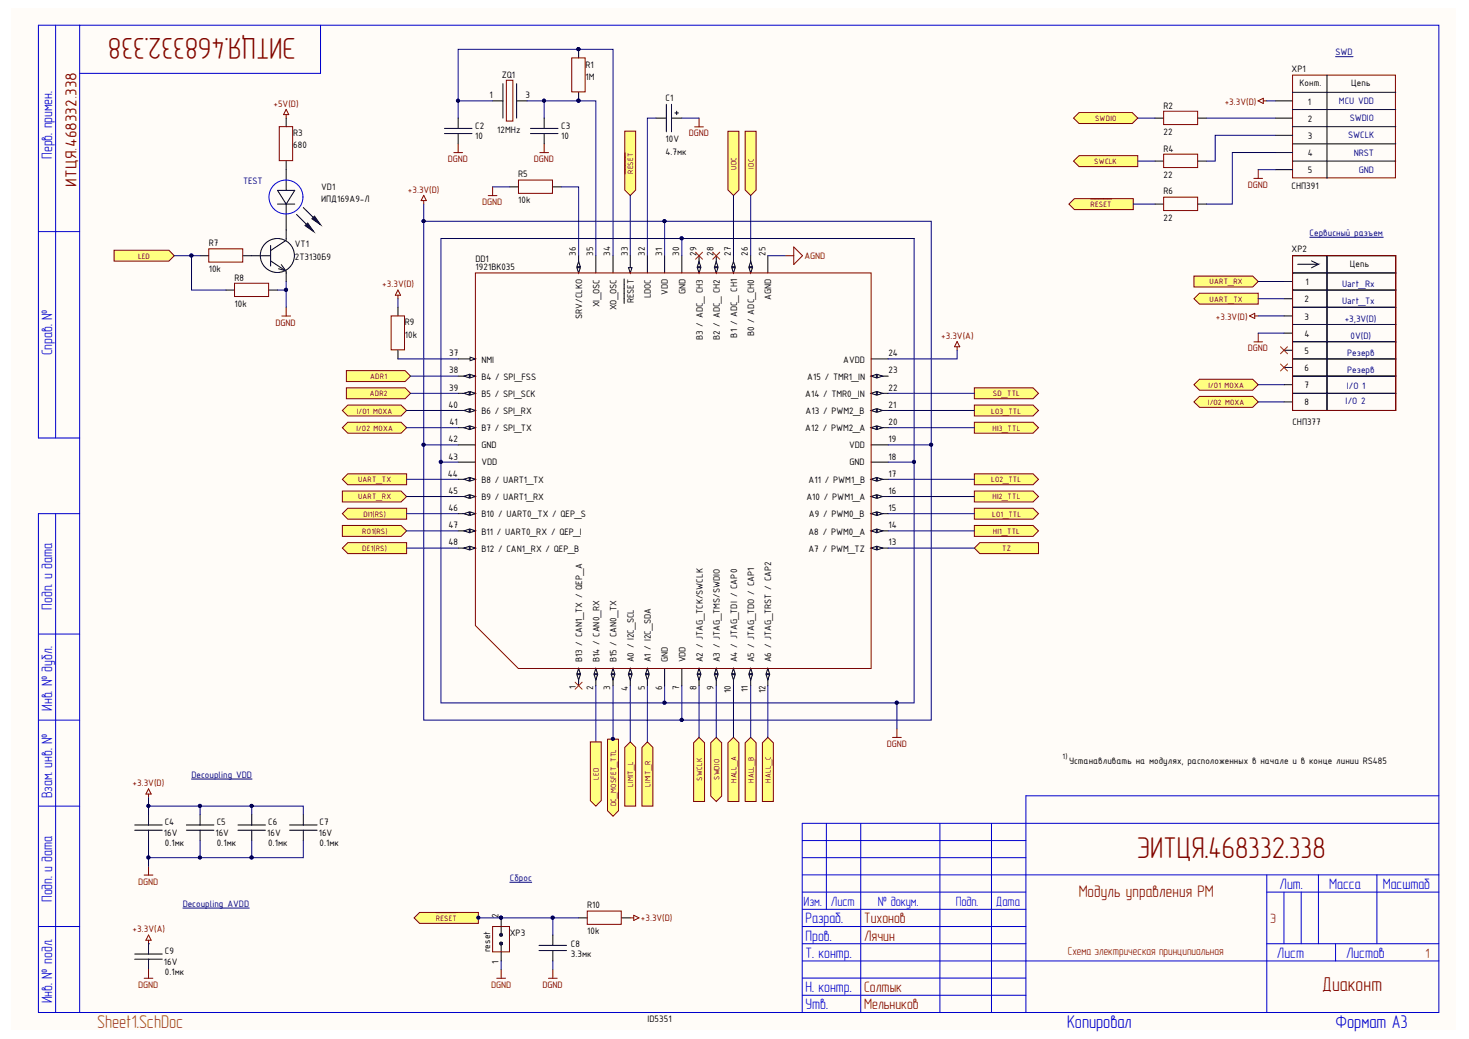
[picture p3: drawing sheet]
<svg xmlns="http://www.w3.org/2000/svg" width="297mm" height="210mm" viewBox="0 0 297 210" stroke-linecap="round" stroke-linejoin="round" font-family="sans-serif">
<defs><g id="words">
<g font-size="6.1" fill="#800000">
<text x="59.8" y="7.8" transform="rotate(-180 59.8 7.8)">ЭИТЦЯ.468332.338</text>
<text x="229.9" y="173.4">ЭИТЦЯ.468332.338</text>
</g>
<text font-size="4.1" fill="#800000" x="267.3" y="200.2">Диаконт</text>
<text font-size="3.7" fill="#960" x="19.6" y="207.6">Sheet1.SchDoc</text>
<g font-size="3.7" fill="#00c">
<text x="215.8" y="207.6">Копировал</text>
<text x="270.1" y="207.6">Формат A3</text>
</g>
<text font-size="3.4" fill="#800000" x="218.1" y="181.2">Модуль управления РМ</text>
<text font-size="3.2" fill="#800000" x="15.5" y="37.7" transform="rotate(-90 15.5 37.7)">ИТЦЯ.468332.338</text>
<g font-size="3" fill="#00c">
<text x="10.6" y="32.1" transform="rotate(-90 10.6 32.1)">Перв. примен.</text>
<text x="10.6" y="71.8" transform="rotate(-90 10.6 71.8)">Справ. №</text>
<text x="10.6" y="123.2" transform="rotate(-90 10.6 123.2)">Подп. и дата</text>
<text x="10.6" y="143.6" transform="rotate(-90 10.6 143.6)">Инв. № дубл.</text>
<text x="10.6" y="161.3" transform="rotate(-90 10.6 161.3)">Взам. инв. №</text>
<text x="258.7" y="179.6">Лит.</text>
<text x="268.8" y="179.6">Масса</text>
<text x="279.6" y="179.6">Масштаб</text>
<text x="10.6" y="182.3" transform="rotate(-90 10.6 182.3)">Подп. и дата</text>
<text x="162.9" y="186.5">Разраб.</text>
<text x="162.9" y="190">Пров.</text>
<text x="162.9" y="193.5">Т. контр.</text>
<text x="258.2" y="193.5">Лист</text>
<text x="272.2" y="193.5">Листов</text>
<text x="10.6" y="202.7" transform="rotate(-90 10.6 202.7)">Инв. № подл.</text>
<text x="162.9" y="200.4">Н. контр.</text>
<text x="162.9" y="203.9">Утв.</text>
</g>
<g font-size="3" fill="#800000">
<text x="174.7" y="186.5">Тихонов</text>
<text x="174.7" y="190">Лячин</text>
<text x="174.7" y="200.4">Солтык</text>
<text x="174.7" y="203.9">Мельников</text>
</g>
<g font-size="2.7" fill="#00c">
<text x="162.5" y="183.1">Изм.</text>
<text x="168" y="183.1">Лист</text>
<text x="177.5" y="183.1">№ докум.</text>
<text x="193.3" y="183.1">Подп.</text>
<text x="201.4" y="183.1">Дата</text>
</g>
<g font-size="2.7" fill="#800000">
<text x="256.9" y="186.6">Э</text>
<text x="288.2" y="193.6">1</text>
</g>
<text font-size="2.4" fill="#800000" x="215.9" y="192.9">Схема электрическая принципиальная</text>
<g font-size="2" fill="#000080">
<text x="270.1" y="11.2">SWD</text>
<text x="270.7" y="21">MCU VDD</text>
<text x="272.6" y="28">SWCLK</text>
<text x="272.9" y="24.5">SWDIO</text>
<text x="273.8" y="31.4">NRST</text>
<text x="274.8" y="34.9">GND</text>
<text x="49.1" y="37.3">TEST</text>
<text x="264.8" y="47.7">Сервисный разъем</text>
<text x="271.4" y="58">Uart_Rx</text>
<text x="271.4" y="61.5">Uart_Tx</text>
<text x="271.9" y="65">+3,3V(D)</text>
<text x="272.4" y="71.9">Резерв</text>
<text x="273.1" y="68.4">0V(D)</text>
<text x="272.4" y="75.4">Резерв</text>
<text x="272.1" y="81.6">I/O 2</text>
<text x="272.3" y="78.5">I/O 1</text>
<text x="38.7" y="157.2">Decoupling VDD</text>
<text x="103.1" y="177.9">Сброс</text>
<text x="37" y="183.2">Decoupling AVDD</text>
</g>
<g font-size="2">
<text x="101.5" y="15.7">ZQ1</text>
<text x="118.4" y="16.1">1М</text>
<text x="118.4" y="13.7">R1</text>
<text x="261.2" y="14.4">XP1</text>
<text x="262.8" y="17.4">Конт.</text>
<text x="273.2" y="17.4">Цепь</text>
<text x="99" y="19.9">1</text>
<text x="106.2" y="19.9">3</text>
<text x="134.6" y="20.4">C1</text>
<text x="235.3" y="22">R2</text>
<text x="264.5" y="21.1">1</text>
<text x="59.3" y="30">680</text>
<text x="59.3" y="27.5">R3</text>
<text x="96.1" y="28">10</text>
<text x="96.1" y="26.1">C2</text>
<text x="100.6" y="27">12MHz</text>
<text x="113.5" y="28">10</text>
<text x="113.5" y="26.1">C3</text>
<text x="134.6" y="28.7">10V</text>
<text x="235.3" y="27.2">22</text>
<text x="264.5" y="24.6">2</text>
<text x="264.5" y="28">3</text>
<text x="104.8" y="35.8">R5</text>
<text x="134.6" y="31.3">4.7мк</text>
<text x="235.3" y="35.9">22</text>
<text x="235.3" y="30.7">R4</text>
<text x="264.5" y="31.5">4</text>
<text x="264.5" y="35">5</text>
<text x="65" y="40.8">ИПД169А9-Л</text>
<text x="65" y="38.4">VD1</text>
<text x="104.8" y="41.1">10k</text>
<text x="235.3" y="39.3">R6</text>
<text x="261.2" y="38.2">СНП391</text>
<text x="235.3" y="44.6">22</text>
<text x="42.2" y="49.8">R7</text>
<text x="59.6" y="52.5">2Т3130Б9</text>
<text x="59.6" y="49.9">VT1</text>
<text x="96.2" y="52.9">DD1</text>
<text x="116.5" y="51.6" transform="rotate(-90 116.5 51.6)">36</text>
<text x="119.9" y="51.6" transform="rotate(-90 119.9 51.6)">35</text>
<text x="123.4" y="51.6" transform="rotate(-90 123.4 51.6)">34</text>
<text x="127" y="51.6" transform="rotate(-90 127 51.6)">33</text>
<text x="130.4" y="51.6" transform="rotate(-90 130.4 51.6)">32</text>
<text x="133.9" y="51.6" transform="rotate(-90 133.9 51.6)">31</text>
<text x="137.4" y="51.6" transform="rotate(-90 137.4 51.6)">30</text>
<text x="140.8" y="51.6" transform="rotate(-90 140.8 51.6)">29</text>
<text x="144.3" y="51.6" transform="rotate(-90 144.3 51.6)">28</text>
<text x="147.8" y="51.6" transform="rotate(-90 147.8 51.6)">27</text>
<text x="151.2" y="51.6" transform="rotate(-90 151.2 51.6)">26</text>
<text x="154.8" y="51.6" transform="rotate(-90 154.8 51.6)">25</text>
<text x="261.2" y="50.9">XP2</text>
<text x="272.9" y="53.9">Цепь</text>
<text x="42.2" y="55">10k</text>
<text x="47.4" y="56.7">R8</text>
<text x="96.2" y="54.6">1921ВК035</text>
<text x="135.1" y="59.6" transform="rotate(-90 135.1 59.6)">VDD</text>
<text x="138.6" y="59.5" transform="rotate(-90 138.6 59.5)">GND</text>
<text x="264" y="57.6">1</text>
<text x="47.4" y="61.9">10k</text>
<text x="81.9" y="65.7">R9</text>
<text x="117.7" y="64.4" transform="rotate(-90 117.7 64.4)">SRV/CLKO</text>
<text x="121.2" y="62.1" transform="rotate(-90 121.2 62.1)">XI_OSC</text>
<text x="124.7" y="62.7" transform="rotate(-90 124.7 62.7)">XO_OSC</text>
<text x="128.1" y="61.3" transform="rotate(-90 128.1 61.3)">RESET</text>
<text x="131.6" y="60.2" transform="rotate(-90 131.6 60.2)">LDOC</text>
<text x="156" y="60.7" transform="rotate(-90 156 60.7)">AGND</text>
<text x="263.8" y="61.1">2</text>
<text x="263.8" y="64.6">3</text>
<text x="81.9" y="68.3">10k</text>
<text x="90.8" y="72">37</text>
<text x="142.1" y="68.7" transform="rotate(-90 142.1 68.7)">B3 / ADC_ CH3</text>
<text x="145.6" y="68.7" transform="rotate(-90 145.6 68.7)">B2 / ADC_ CH2</text>
<text x="149" y="68.2" transform="rotate(-90 149 68.2)">B1 / ADC_ CH1</text>
<text x="152.5" y="67.9" transform="rotate(-90 152.5 67.9)">B0 / ADC_CH0</text>
<text x="179.6" y="72">24</text>
<text x="263.8" y="68">4</text>
<text x="263.8" y="71.5">5</text>
<text x="90.8" y="75.5">38</text>
<text x="97.3" y="73.3">NMI</text>
<text x="97.3" y="76.7">B4 / SPI_FSS</text>
<text x="163.2" y="76.7">A15 / TMR1_IN</text>
<text x="170.5" y="73.3">AVDD</text>
<text x="179.6" y="75.5">23</text>
<text x="263.8" y="74.9">6</text>
<text x="90.7" y="82.4">40</text>
<text x="90.8" y="78.9">39</text>
<text x="97.3" y="80.2">B5 / SPI_SCK</text>
<text x="97.3" y="83.6">B6 / SPI_RX</text>
<text x="162.8" y="80.2">A14 / TMR0_IN</text>
<text x="162.9" y="83.6">A13 / PWM2_B</text>
<text x="179.6" y="82.4">21</text>
<text x="179.6" y="78.9">22</text>
<text x="263.8" y="78.4">7</text>
<text x="263.8" y="81.9">8</text>
<text x="90.7" y="89.4">42</text>
<text x="90.9" y="85.8">41</text>
<text x="97.3" y="87.1">B7 / SPI_TX</text>
<text x="162.8" y="87.1">A12 / PWM2_A</text>
<text x="179.6" y="89.4">19</text>
<text x="179.6" y="85.8">20</text>
<text x="261.3" y="85.8">СНП377</text>
<text x="90.7" y="92.9">43</text>
<text x="97.3" y="90.6">GND</text>
<text x="97.3" y="94">VDD</text>
<text x="171.7" y="90.6">VDD</text>
<text x="171.8" y="94">GND</text>
<text x="179.6" y="92.9">18</text>
<text x="90.6" y="96.3">44</text>
<text x="90.7" y="99.8">45</text>
<text x="97.3" y="97.5">B8 / UART1_TX</text>
<text x="97.3" y="101.1">B9 / UART1_RX</text>
<text x="163.1" y="101.1">A10 / PWM1_A</text>
<text x="163.5" y="97.5">A11 / PWM1_B</text>
<text x="179.6" y="99.8">16</text>
<text x="179.6" y="96.3">17</text>
<text x="90.7" y="103.3">46</text>
<text x="90.7" y="106.7">47</text>
<text x="97.3" y="104.5">B10 / UART0_TX / QEP_S</text>
<text x="97.3" y="108">B11 / UART0_RX / QEP_I</text>
<text x="163.5" y="108">A8 / PWM0_A</text>
<text x="163.6" y="104.5">A9 / PWM0_B</text>
<text x="179.6" y="106.7">14</text>
<text x="179.6" y="103.3">15</text>
<text x="90.7" y="110.2">48</text>
<text x="97.3" y="111.4">B12 / CAN1_RX / QEP_B</text>
<text x="163.5" y="111.4">A7 / PWM_TZ</text>
<text x="179.6" y="110.2">13</text>
<text x="117.7" y="133.8" transform="rotate(-90 117.7 133.8)">B13 / CAN1_TX / QEP_A</text>
<text x="121.2" y="133.8" transform="rotate(-90 121.2 133.8)">B14 / CAN0_RX</text>
<text x="124.7" y="133.8" transform="rotate(-90 124.7 133.8)">B15 / CAN0_TX</text>
<text x="128.1" y="133.8" transform="rotate(-90 128.1 133.8)">A0 / I2C_SCL</text>
<text x="131.6" y="133.8" transform="rotate(-90 131.6 133.8)">A1 / I2C_SDA</text>
<text x="135.1" y="133.8" transform="rotate(-90 135.1 133.8)">GND</text>
<text x="138.6" y="133.8" transform="rotate(-90 138.6 133.8)">VDD</text>
<text x="142.1" y="133.8" transform="rotate(-90 142.1 133.8)">A2 / JTAG_TCK/SWCLK</text>
<text x="145.6" y="133.8" transform="rotate(-90 145.6 133.8)">A3 / JTAG_TMS/SWDIO</text>
<text x="149" y="133.8" transform="rotate(-90 149 133.8)">A4 / JTAG_TDI / CAP0</text>
<text x="152.5" y="133.8" transform="rotate(-90 152.5 133.8)">A5 / JTAG_TDO / CAP1</text>
<text x="156" y="133.8" transform="rotate(-90 156 133.8)">A6 / JTAG_TRST / CAP2</text>
<text x="116.5" y="139.2" transform="rotate(-90 116.5 139.2)">1</text>
<text x="119.9" y="139.4" transform="rotate(-90 119.9 139.4)">2</text>
<text x="123.4" y="139.4" transform="rotate(-90 123.4 139.4)">3</text>
<text x="127" y="139.6" transform="rotate(-90 127 139.6)">4</text>
<text x="130.4" y="139.4" transform="rotate(-90 130.4 139.4)">5</text>
<text x="133.9" y="139.4" transform="rotate(-90 133.9 139.4)">6</text>
<text x="137.4" y="139.4" transform="rotate(-90 137.4 139.4)">7</text>
<text x="140.8" y="139.4" transform="rotate(-90 140.8 139.4)">8</text>
<text x="144.3" y="139.4" transform="rotate(-90 144.3 139.4)">9</text>
<text x="147.8" y="140.1" transform="rotate(-90 147.8 140.1)">10</text>
<text x="151.2" y="139.8" transform="rotate(-90 151.2 139.8)">11</text>
<text x="154.8" y="140.1" transform="rotate(-90 154.8 140.1)">12</text>
<text x="216.2" y="154.4">Устанавливать на модулях, расположенных в начале и в конце линии RS485</text>
<text x="33.3" y="166.7">C4</text>
<text x="43.8" y="166.7">C5</text>
<text x="54.2" y="166.7">C6</text>
<text x="64.6" y="166.7">C7</text>
<text x="33.2" y="168.8">16V</text>
<text x="33.3" y="170.9">0.1мк</text>
<text x="43.6" y="168.8">16V</text>
<text x="43.8" y="170.9">0.1мк</text>
<text x="54" y="168.8">16V</text>
<text x="54.2" y="170.9">0.1мк</text>
<text x="64.4" y="168.8">16V</text>
<text x="64.6" y="170.9">0.1мк</text>
<text x="100.8" y="185.5" transform="rotate(-90 100.8 185.5)">2</text>
<text x="118.7" y="183.5">R10</text>
<text x="103.1" y="189.1">XP3</text>
<text x="115.4" y="191.4">C8</text>
<text x="118.7" y="188.8">10k</text>
<text x="33.2" y="194.9">16V</text>
<text x="33.3" y="197">0.1мк</text>
<text x="33.3" y="192.8">C9</text>
<text x="99.1" y="192.4" transform="rotate(-90 99.1 192.4)">reset</text>
<text x="100.8" y="194.8" transform="rotate(-90 100.8 194.8)">1</text>
<text x="115.4" y="193.3">3.3мк</text>
<text x="130.9" y="206.5">ID5351</text>
</g>
<g font-size="2" fill="#800000">
<text x="55.3" y="21.5">+5V(D)</text>
<text x="247.6" y="21.1">+3.3V(D)</text>
<text x="139.3" y="27.5">DGND</text>
<text x="90.6" y="32.8">DGND</text>
<text x="107.9" y="32.8">DGND</text>
<text x="82.5" y="38.9">+3.3V(D)</text>
<text x="97.5" y="41.5">DGND</text>
<text x="252.3" y="38">DGND</text>
<text x="162.6" y="52.4">AGND</text>
<text x="77.3" y="58">+3.3V(D)</text>
<text x="55.7" y="65.8">DGND</text>
<text x="245.9" y="64.6">+3.3V(D)</text>
<text x="190.3" y="68.5">+3.3V(A)</text>
<text x="252.3" y="71">DGND</text>
<text x="179.3" y="150.9">DGND</text>
<text x="26.8" y="158.9">+3.3V(D)</text>
<text x="27.9" y="178.7">DGND</text>
<text x="26.8" y="188.3">+3.3V(A)</text>
<text x="129.6" y="186.1">+3.3V(D)</text>
<text x="27.9" y="199.6">DGND</text>
<text x="99.3" y="199.6">DGND</text>
<text x="109.7" y="199.6">DGND</text>
</g>
<g font-size="1.7" fill="#800000">
<text x="221.4" y="24.5">SWDIO</text>
<text x="128.1" y="35.1" transform="rotate(-90 128.1 35.1)">RESET</text>
<text x="148.9" y="34.3" transform="rotate(-90 148.9 34.3)">UDC</text>
<text x="152.4" y="34" transform="rotate(-90 152.4 34)">IDC</text>
<text x="221.3" y="33.1">SWCLK</text>
<text x="220.5" y="41.8">RESET</text>
<text x="27.9" y="52.3">LED</text>
<text x="244.6" y="57.5">UART_RX</text>
<text x="244.6" y="60.9">UART_TX</text>
<text x="74.9" y="76.6">ADR1</text>
<text x="72.1" y="83.6">I/O1 MOXA</text>
<text x="74.8" y="80.1">ADR2</text>
<text x="200.4" y="83.6">LO3_TTL</text>
<text x="200.8" y="80.1">SD_TTL</text>
<text x="244.3" y="81.8">I/O2 MOXA</text>
<text x="244.3" y="78.3">I/O1 MOXA</text>
<text x="72.1" y="87">I/O2 MOXA</text>
<text x="200.7" y="87">HI3_TTL</text>
<text x="72.4" y="100.9">UART_RX</text>
<text x="72.4" y="97.4">UART_TX</text>
<text x="200.4" y="97.4">LO2_TTL</text>
<text x="200.7" y="100.9">HI2_TTL</text>
<text x="73.2" y="107.9">RO1(RS)</text>
<text x="73.5" y="104.4">DI1(RS)</text>
<text x="200.6" y="104.4">LO1_TTL</text>
<text x="200.8" y="107.9">HI1_TTL</text>
<text x="73.2" y="111.4">DE1(RS)</text>
<text x="202.6" y="111.4">TZ</text>
<text x="121.1" y="157.6" transform="rotate(-90 121.1 157.6)">LED</text>
<text x="128.1" y="158.9" transform="rotate(-90 128.1 158.9)">LIMIT_L</text>
<text x="131.5" y="159" transform="rotate(-90 131.5 159)">LIMIT_R</text>
<text x="142" y="157.8" transform="rotate(-90 142 157.8)">SWCLK</text>
<text x="145.5" y="157.6" transform="rotate(-90 145.5 157.6)">SWDIO</text>
<text x="148.9" y="158.2" transform="rotate(-90 148.9 158.2)">HALL_A</text>
<text x="152.4" y="158.1" transform="rotate(-90 152.4 158.1)">HALL_B</text>
<text x="155.9" y="158.1" transform="rotate(-90 155.9 158.1)">HALL_C</text>
<text x="124.6" y="162.8" transform="rotate(-90 124.6 162.8)">DC_MOSFET_TTL</text>
<text x="88.1" y="186.1">RESET</text>
</g>
<text font-size="1.7" x="214.8" y="153.4">1)</text>
</g></defs>
<path d="M2.2 1.6h292.1v206.3h-292.1z" fill="#fffcf8"/>
<g fill="none" stroke="#00c" stroke-width=".2">
<path d="M11.2 5.1v83.4M16.1 5.1h274.8v199.5h-274.8zM16.1 5.1h-8.3v83.4h8.3M64.8 5.1v9.7h-48.7M7.8 46.8h8.3M11.2 103.8v100.8M16.1 103.8h-8.3v100.8h8.3M7.8 128.1h8.3M7.8 145.5h8.3M7.8 162.9h8.3M162.2 176.7h128.7M162.2 173.3h45.2"/>
<path d="M162.2 169.8h45.2M162.2 166.3h128.7M167.1 166.3v17.4M174 166.3v38.3M190.1 166.3v38.3M200.5 166.3v38.3M256.1 176.7v27.9M266.6 176.7v14M278.4 176.7v14M290.9 160.8h-83.5v43.8M7.8 187.2h8.3M162.2 197.6h45.2"/>
<path d="M162.2 194.1h128.7M162.2 190.7h45.2M162.2 187.2h45.2M162.2 183.7h45.2M162.2 180.2h45.2M256.1 190.7h34.8M256.1 180.2h34.8M259.6 180.2v10.5M263.1 180.2v10.5M270.1 190.7v3.4M162.2 201.1h45.2"/>
</g>
<path d="M162.2 166.3v38.3" fill="none" stroke="#00f" stroke-width=".2"/>
<path d="M117 135.1v3.4" fill="none" stroke="#000" stroke-width=".2"/>
<path d="M117 135.1l.4 1h-.8z" fill="#fffcf8"/>
<path d="M117 135.1l.4 1h-.8z" fill="none" stroke="#000" stroke-width=".2"/>
<path d="M116.6 136.3h.8l-.4 1z" fill="#fffcf8"/>
<path d="M116.6 136.3h.8l-.4 1zM120.5 135.1v3.4" fill="none" stroke="#000" stroke-width=".2"/>
<path d="M120.5 135.1l.3 1h-.7z" fill="#fffcf8"/>
<path d="M120.5 135.1l.3 1h-.7z" fill="none" stroke="#000" stroke-width=".2"/>
<path d="M120.1 136.3h.7l-.3 1z" fill="#fffcf8"/>
<path d="M120.1 136.3h.7l-.3 1zM124 135.1v3.4" fill="none" stroke="#000" stroke-width=".2"/>
<path d="M124 135.1l.3 1h-.7z" fill="#fffcf8"/>
<path d="M124 135.1l.3 1h-.7z" fill="none" stroke="#000" stroke-width=".2"/>
<path d="M123.6 136.3h.7l-.3 1z" fill="#fffcf8"/>
<path d="M123.6 136.3h.7l-.3 1zM127.4 135.1v3.4" fill="none" stroke="#000" stroke-width=".2"/>
<path d="M127.4 135.1l.4 1h-.7z" fill="#fffcf8"/>
<path d="M127.4 135.1l.4 1h-.7z" fill="none" stroke="#000" stroke-width=".2"/>
<path d="M127.1 136.3h.7l-.4 1z" fill="#fffcf8"/>
<path d="M127.1 136.3h.7l-.4 1zM130.9 135.1v3.4" fill="none" stroke="#000" stroke-width=".2"/>
<path d="M130.9 135.1l.4 1h-.7z" fill="#fffcf8"/>
<path d="M130.9 135.1l.4 1h-.7z" fill="none" stroke="#000" stroke-width=".2"/>
<path d="M130.6 136.3h.7l-.4 1z" fill="#fffcf8"/>
<path d="M130.6 136.3h.7l-.4 1zM134.4 135.1v3.4M137.9 135.1v3.4M141.3 135.1v3.4" fill="none" stroke="#000" stroke-width=".2"/>
<path d="M141.3 135.1l.4 1h-.7z" fill="#fffcf8"/>
<path d="M141.3 135.1l.4 1h-.7z" fill="none" stroke="#000" stroke-width=".2"/>
<path d="M141 136.3h.7l-.4 1z" fill="#fffcf8"/>
<path d="M141 136.3h.7l-.4 1zM144.8 135.1v3.4" fill="none" stroke="#000" stroke-width=".2"/>
<path d="M144.8 135.1l.4 1h-.7z" fill="#fffcf8"/>
<path d="M144.8 135.1l.4 1h-.7z" fill="none" stroke="#000" stroke-width=".2"/>
<path d="M144.5 136.3h.7l-.4 1z" fill="#fffcf8"/>
<path d="M144.5 136.3h.7l-.4 1zM148.3 135.1v3.4" fill="none" stroke="#000" stroke-width=".2"/>
<path d="M148.3 135.1l.4 1h-.7z" fill="#fffcf8"/>
<path d="M148.3 135.1l.4 1h-.7z" fill="none" stroke="#000" stroke-width=".2"/>
<path d="M148 136.3h.7l-.4 1z" fill="#fffcf8"/>
<path d="M148 136.3h.7l-.4 1zM151.8 135.1v3.4" fill="none" stroke="#000" stroke-width=".2"/>
<path d="M151.8 135.1l.3 1h-.7z" fill="#fffcf8"/>
<path d="M151.8 135.1l.3 1h-.7z" fill="none" stroke="#000" stroke-width=".2"/>
<path d="M151.4 136.3h.7l-.3 1z" fill="#fffcf8"/>
<path d="M151.4 136.3h.7l-.3 1zM155.3 135.1v3.4" fill="none" stroke="#000" stroke-width=".2"/>
<path d="M155.3 135.1l.3 1h-.7z" fill="#fffcf8"/>
<path d="M155.3 135.1l.3 1h-.7z" fill="none" stroke="#000" stroke-width=".2"/>
<path d="M154.9 136.3h.7l-.3 1z" fill="#fffcf8"/>
<path d="M176.1 110.7h3.5M154.9 136.3h.7l-.3 1z" fill="none" stroke="#000" stroke-width=".2"/>
<path d="M176.1 110.7l1.1-.3v.7z" fill="#fffcf8"/>
<path d="M176.1 110.7l1.1-.3v.7z" fill="none" stroke="#000" stroke-width=".2"/>
<path d="M177.4 110.4l1 .3-1 .4z" fill="#fffcf8"/>
<path d="M176.1 107.2h3.5M177.4 110.4l1 .3-1 .4z" fill="none" stroke="#000" stroke-width=".2"/>
<path d="M176.1 107.2l1.1-.3v.7z" fill="#fffcf8"/>
<path d="M176.1 107.2l1.1-.3v.7z" fill="none" stroke="#000" stroke-width=".2"/>
<path d="M177.4 106.9l1 .3-1 .4z" fill="#fffcf8"/>
<path d="M176.1 103.8h3.5M177.4 106.9l1 .3-1 .4z" fill="none" stroke="#000" stroke-width=".2"/>
<path d="M176.1 103.8l1.1-.4v.7z" fill="#fffcf8"/>
<path d="M176.1 103.8l1.1-.4v.7z" fill="none" stroke="#000" stroke-width=".2"/>
<path d="M177.4 103.4l1 .4-1 .3z" fill="#fffcf8"/>
<path d="M176.1 100.3h3.5M177.4 103.4l1 .4-1 .3z" fill="none" stroke="#000" stroke-width=".2"/>
<path d="M176.1 100.3l1.1-.3v.7z" fill="#fffcf8"/>
<path d="M176.1 100.3l1.1-.3v.7z" fill="none" stroke="#000" stroke-width=".2"/>
<path d="M177.4 100l1 .3-1 .4z" fill="#fffcf8"/>
<path d="M176.1 96.8h3.5M177.4 100l1 .3-1 .4z" fill="none" stroke="#000" stroke-width=".2"/>
<path d="M176.1 96.8l1.1-.3v.7z" fill="#fffcf8"/>
<path d="M176.1 96.8l1.1-.3v.7z" fill="none" stroke="#000" stroke-width=".2"/>
<path d="M177.4 96.5l1 .3-1 .4z" fill="#fffcf8"/>
<path d="M176.1 93.4h3.5M176.1 89.9h3.5M176.1 86.4h3.5M177.4 96.5l1 .3-1 .4z" fill="none" stroke="#000" stroke-width=".2"/>
<path d="M176.1 86.4l1.1-.4v.8z" fill="#fffcf8"/>
<path d="M176.1 86.4l1.1-.4v.8z" fill="none" stroke="#000" stroke-width=".2"/>
<path d="M177.4 86l1 .4-1 .4z" fill="#fffcf8"/>
<path d="M176.1 82.9h3.5M177.4 86l1 .4-1 .4z" fill="none" stroke="#000" stroke-width=".2"/>
<path d="M176.1 82.9l1.1-.3v.7z" fill="#fffcf8"/>
<path d="M176.1 82.9l1.1-.3v.7z" fill="none" stroke="#000" stroke-width=".2"/>
<path d="M177.4 82.6l1 .3-1 .4z" fill="#fffcf8"/>
<path d="M176.1 79.5h3.5M177.4 82.6l1 .3-1 .4z" fill="none" stroke="#000" stroke-width=".2"/>
<path d="M176.1 79.5l1.1-.4v.7z" fill="#fffcf8"/>
<path d="M176.1 79.5l1.1-.4v.7z" fill="none" stroke="#000" stroke-width=".2"/>
<path d="M177.4 79.1l1 .4-1 .3z" fill="#fffcf8"/>
<path d="M176.1 76h3.5M177.4 79.1l1 .4-1 .3z" fill="none" stroke="#000" stroke-width=".2"/>
<path d="M176.1 76l1.1-.4v.7z" fill="#fffcf8"/>
<path d="M176.1 76l1.1-.4v.7z" fill="none" stroke="#000" stroke-width=".2"/>
<path d="M177.4 75.6l1 .4-1 .3z" fill="#fffcf8"/>
<path d="M151.8 51.7v3.4M155.3 51.7v3.4M176.1 72.5h3.5M177.4 75.6l1 .4-1 .3z" fill="none" stroke="#000" stroke-width=".2"/>
<path d="M151.4 54.1h.7l-.3 1z" fill="#fffcf8"/>
<path d="M151.4 54.1h.7l-.3 1z" fill="none" stroke="#000" stroke-width=".2"/>
<path d="M151.8 52.8l.3 1.1h-.7z" fill="#fffcf8"/>
<path d="M148.3 51.7v3.4M151.8 52.8l.3 1.1h-.7z" fill="none" stroke="#000" stroke-width=".2"/>
<path d="M148 54.1h.7l-.4 1z" fill="#fffcf8"/>
<path d="M148 54.1h.7l-.4 1z" fill="none" stroke="#000" stroke-width=".2"/>
<path d="M148.3 52.8l.4 1.1h-.7z" fill="#fffcf8"/>
<path d="M144.8 51.7v3.4M148.3 52.8l.4 1.1h-.7z" fill="none" stroke="#000" stroke-width=".2"/>
<path d="M144.5 54.1h.7l-.4 1z" fill="#fffcf8"/>
<path d="M144.5 54.1h.7l-.4 1z" fill="none" stroke="#000" stroke-width=".2"/>
<path d="M144.8 52.8l.4 1.1h-.7z" fill="#fffcf8"/>
<path d="M141.3 51.7v3.4M144.8 52.8l.4 1.1h-.7z" fill="none" stroke="#000" stroke-width=".2"/>
<path d="M141 54.1h.7l-.4 1z" fill="#fffcf8"/>
<path d="M141 54.1h.7l-.4 1z" fill="none" stroke="#000" stroke-width=".2"/>
<path d="M141.3 52.8l.4 1.1h-.7z" fill="#fffcf8"/>
<path d="M127.4 51.7v3.4M130.9 51.7v3.4M134.4 51.7v3.4M137.9 51.7v3.4M141.3 52.8l.4 1.1h-.7z" fill="none" stroke="#000" stroke-width=".2"/>
<path d="M127.1 54.1h.7l-.4 1z" fill="#fffcf8"/>
<path d="M117 51.7v3.4M120.5 51.7v3.4M124 51.7v3.4M126.2 56.4v4.9M127.1 54.1h.7l-.4 1z" fill="none" stroke="#000" stroke-width=".2"/>
<path d="M116.6 54.1h.8l-.4 1z" fill="#fffcf8"/>
<path d="M116.6 54.1h.8l-.4 1z" fill="none" stroke="#000" stroke-width=".2"/>
<path d="M117 52.8l.4 1.1h-.8z" fill="#fffcf8"/>
<path d="M117 52.8l.4 1.1h-.8zM92.6 72.5h3.5" fill="none" stroke="#000" stroke-width=".2"/>
<path d="M95.1 72.2l1 .3-1 .4z" fill="#fffcf8"/>
<path d="M92.6 76h3.5M95.1 72.2l1 .3-1 .4z" fill="none" stroke="#000" stroke-width=".2"/>
<path d="M95.1 75.6l1 .4-1 .3z" fill="#fffcf8"/>
<path d="M95.1 75.6l1 .4-1 .3z" fill="none" stroke="#000" stroke-width=".2"/>
<path d="M93.8 76l1.1-.4v.7z" fill="#fffcf8"/>
<path d="M92.6 79.5h3.5M93.8 76l1.1-.4v.7z" fill="none" stroke="#000" stroke-width=".2"/>
<path d="M95.1 79.1l1 .4-1 .3z" fill="#fffcf8"/>
<path d="M95.1 79.1l1 .4-1 .3z" fill="none" stroke="#000" stroke-width=".2"/>
<path d="M93.8 79.5l1.1-.4v.7z" fill="#fffcf8"/>
<path d="M93.8 79.5l1.1-.4v.7zM92.6 82.9h3.5" fill="none" stroke="#000" stroke-width=".2"/>
<path d="M95.1 82.6l1 .3-1 .4z" fill="#fffcf8"/>
<path d="M95.1 82.6l1 .3-1 .4z" fill="none" stroke="#000" stroke-width=".2"/>
<path d="M93.8 82.9l1.1-.3v.7z" fill="#fffcf8"/>
<path d="M92.6 86.4h3.5M93.8 82.9l1.1-.3v.7z" fill="none" stroke="#000" stroke-width=".2"/>
<path d="M95.1 86l1 .4-1 .4z" fill="#fffcf8"/>
<path d="M95.1 86l1 .4-1 .4z" fill="none" stroke="#000" stroke-width=".2"/>
<path d="M93.8 86.4l1.1-.4v.8z" fill="#fffcf8"/>
<path d="M92.6 89.9h3.5M92.6 93.4h3.5M92.6 96.8h3.5M93.8 86.4l1.1-.4v.8z" fill="none" stroke="#000" stroke-width=".2"/>
<path d="M95.1 96.5l1 .3-1 .4z" fill="#fffcf8"/>
<path d="M95.1 96.5l1 .3-1 .4z" fill="none" stroke="#000" stroke-width=".2"/>
<path d="M93.8 96.8l1.1-.3v.7z" fill="#fffcf8"/>
<path d="M93.8 96.8l1.1-.3v.7zM92.6 100.3h3.5" fill="none" stroke="#000" stroke-width=".2"/>
<path d="M95.1 100l1 .3-1 .4z" fill="#fffcf8"/>
<path d="M95.1 100l1 .3-1 .4z" fill="none" stroke="#000" stroke-width=".2"/>
<path d="M93.8 100.3l1.1-.3v.7z" fill="#fffcf8"/>
<path d="M92.6 103.8h3.5M93.8 100.3l1.1-.3v.7z" fill="none" stroke="#000" stroke-width=".2"/>
<path d="M95.1 103.4l1 .4-1 .3z" fill="#fffcf8"/>
<path d="M95.1 103.4l1 .4-1 .3z" fill="none" stroke="#000" stroke-width=".2"/>
<path d="M93.8 103.8l1.1-.4v.7z" fill="#fffcf8"/>
<path d="M92.6 107.2h3.5M93.8 103.8l1.1-.4v.7z" fill="none" stroke="#000" stroke-width=".2"/>
<path d="M95.1 106.9l1 .3-1 .4z" fill="#fffcf8"/>
<path d="M95.1 106.9l1 .3-1 .4z" fill="none" stroke="#000" stroke-width=".2"/>
<path d="M93.8 107.2l1.1-.3v.7z" fill="#fffcf8"/>
<path d="M92.6 110.7h3.5M93.8 107.2l1.1-.3v.7z" fill="none" stroke="#000" stroke-width=".2"/>
<path d="M95.1 110.4l1 .3-1 .4z" fill="#fffcf8"/>
<path d="M95.1 110.4l1 .3-1 .4z" fill="none" stroke="#000" stroke-width=".2"/>
<path d="M93.8 110.7l1.1-.3v.7z" fill="#fffcf8"/>
<g fill="none" stroke="#000" stroke-width=".2">
<path d="M101.7 16.9v7M104.5 16.9v7M117 10v1.7M117 18.7v1.7M89.9 25.9h5.5M89.9 27h5.5M92.6 23.9v2M92.6 27v2.1M99.6 20.4h2.1M103.1 37.8h1.7M104.5 20.4h2.1M111.8 37.8h1.7"/>
<path d="M132.7 23.9h2M134.7 21.1v5.5M135.8 21.1v5.5M135.8 23.9h2.1M136.5 22.8h.7M136.8 22.5v.7M80.5 62.1v1.7M80.5 70.8v1.7M93.8 110.7l1.1-.3v.7zM101.3 185.4v3.5M101.3 190.7v3.4M117 185.4h1.7"/>
<path d="M125.7 185.4h1.7"/>
</g>
<g fill="none" stroke="#800000" stroke-width=".2">
<path d="M102.4 16.2h1.3v8.3h-1.3zM115.6 11.7h2.7v6.9h-2.7zM85.7 39.5l.5 1h-1zM91.8 30.8h1.7M92.6 29.1v1.7M98.7 39.5h1.8M99.6 37.8v1.7M104.8 36.4h6.9v2.7h-6.9zM109.2 30.8h1.7M110 29.1v1.7M140.5 25.6h1.7M141.3 23.9v1.7"/>
<path d="M80.5 58.6l.5 1h-1.1zM80.5 59.6v.7M85.7 40.5v.7M96.1 55.1h80v80h-71.3l-8.7-8.7zM158.7 51.7h1.8M160.5 49.9l1.8 1.8-1.8 1.7zM79.1 63.8h2.7v6.9h-2.7zM193.5 69l.6 1.1h-1.1zM193.5 70.1v.7M180.5 149h1.7M181.4 147.2v1.8M99.6 187.2h3.4v5.1h-3.4z"/>
<path d="M100.5 197.6h1.7M101.3 195.9v1.7M110.9 197.6h1.8M111.8 195.9v1.7M118.7 184.1h6.9v2.6h-6.9zM127.4 185.4h.7M128.1 184.9l1.1 .5-1.1 .6z"/>
</g>
<g fill="#000080" stroke="#000080" stroke-width=".2">
<circle cx="117" cy="9.9" r=".31"/>
<circle cx="117" cy="20.3" r=".31"/>
<circle cx="101.3" cy="185.4" r=".31"/>
</g>
<g fill="none" stroke="#000" stroke-width=".53">
<circle cx="101.3" cy="188.9" r=".13"/>
<circle cx="101.3" cy="190.6" r=".13"/>
</g>
<path d="M126.3 26.5h2.2v11.9l-1.1 1.1-1.1-1.1z" fill-rule="evenodd" fill="#ffff80" stroke="#800000" stroke-width=".2"/>
<path d="M126.4 30.9v4.2M30 159.4l.6 1h-1.1zM29.1 176.8h1.8M30 160.4v.7M30 175v1.8M29.1 197.6h1.8M30 190v.7M30 195.9v1.7M30 188.9l.6 1.1h-1.1z" fill="none" stroke="#800000" stroke-width=".2"/>
<g fill="none" stroke="#000" stroke-width=".2">
<path d="M107.3 25.9h5.5M107.3 27h5.5M110 23.9v2M110 27v2.1M27.2 167.7h5.6M27.2 166.7h5.6M30 164.6v2.1M30 167.7v2.1M37.7 167.7h5.6M37.7 166.7h5.6M40.5 164.6v2.1M40.5 167.7v2.1"/>
<path d="M48.1 167.7h5.6M48.1 166.7h5.6M50.9 164.6v2.1M50.9 167.7v2.1M58.6 167.7h5.5M58.6 166.7h5.5M61.3 164.6v2.1M61.3 167.7v2.1M27.2 193.8h5.6M27.2 192.7h5.6M30 190.7v2M30 193.8v2.1"/>
<path d="M109 192h5.6M109 191h5.6M111.8 188.9v2.1M111.8 192v2.1"/>
</g>
<path d="M38.7 157.4h12.3" fill="none" stroke="#000080" stroke-width=".2"/>
<g fill="#ffff80" stroke="#800000" stroke-width=".2">
<path d="M197 106.2h11.9l1.1 1-1.1 1.2h-11.9z" fill-rule="evenodd"/>
<path d="M197 102.7h11.9l1.1 1.1-1.1 1.1h-11.9z" fill-rule="evenodd"/>
<path d="M197 99.2h11.9l1.1 1.1-1.1 1.1h-11.9z" fill-rule="evenodd"/>
<path d="M197 95.7h11.9l1.1 1.1-1.1 1.1h-11.9z" fill-rule="evenodd"/>
<path d="M197 85.3h11.9l1.1 1.1-1.1 1.1h-11.9z" fill-rule="evenodd"/>
<path d="M197 81.8h11.9l1.1 1.1-1.1 1.1h-11.9z" fill-rule="evenodd"/>
<path d="M197 78.4h11.9l1.1 1.1-1.1 1.1h-11.9z" fill-rule="evenodd"/>
</g>
<path d="M103.1 178.2h4.4" fill="none" stroke="#000080" stroke-width=".2"/>
<g fill="#ffff80" stroke="#800000" stroke-width=".2">
<path d="M150.7 26.5h2.2v11.9l-1.1 1.1-1.1-1.1z" fill-rule="evenodd"/>
<path d="M147.2 26.5h2.2v11.9l-1.1 1.1-1.1-1.1z" fill-rule="evenodd"/>
<path d="M197 110.7l1.1-1.1h11.9v2.2h-11.9z" fill-rule="evenodd"/>
<path d="M69.2 106.2h11.9l1.1 1-1.1 1.2h-11.9z" fill-rule="evenodd"/>
<path d="M69.2 103.8l1.1-1.1h11.9v2.2h-11.9z" fill-rule="evenodd"/>
<path d="M69.2 110.7l1.1-1.1h11.9v2.2h-11.9z" fill-rule="evenodd"/>
</g>
<g fill="none" stroke="#000" stroke-width=".2">
<path d="M259.6 56.9h1.8M261.4 58.6h6.9v3.5h-6.9zM261.4 55.1h6.9v3.5h-6.9zM261.4 51.7h6.9v3.4h-6.9zM262.4 53.4h4.2l-1.4 .7M265.2 52.7l1.4 .7M268.3 58.6h13.9v3.5h-13.9zM268.3 55.1h13.9v3.5h-13.9zM268.3 51.7h13.9v3.4h-13.9zM259.6 60.3h1.8M259.6 63.8h1.8M259.6 67.3h1.8"/>
<path d="M259.6 70.8h1.8M259.6 74.2h1.8M259.6 77.7h1.8M261.4 62.1h6.9v3.5h-6.9zM261.4 65.6h6.9v3.4h-6.9zM261.4 69h6.9v3.5h-6.9zM261.4 72.5h6.9v3.5h-6.9zM261.4 76h6.9v3.5h-6.9zM261.4 79.5h6.9v3.4h-6.9zM268.3 62.1h13.9v3.5h-13.9zM268.3 65.6h13.9v3.4h-13.9zM268.3 69h13.9v3.5h-13.9z"/>
<path d="M268.3 72.5h13.9v3.5h-13.9zM268.3 76h13.9v3.5h-13.9zM268.3 79.5h13.9v3.4h-13.9zM259.6 81.2h1.8"/>
</g>
<path d="M261.4 51.7h20.8v31.2h-20.8z" fill="none" stroke="#800000" stroke-width=".2"/>
<g fill="#ffff80" stroke="#800000" stroke-width=".2">
<path d="M69.2 99.2h11.9l1.1 1.1-1.1 1.1h-11.9z" fill-rule="evenodd"/>
<path d="M70.3 95.7h11.9v2.2h-11.9l-1.1-1.1z" fill-rule="evenodd"/>
<path d="M241.4 55.8h11.9l1.1 1.1-1.1 1.1h-11.9z" fill-rule="evenodd"/>
<path d="M241.4 60.3l1.1-1.1h11.9v2.2h-11.9z" fill-rule="evenodd"/>
</g>
<path d="M252.6 63.8l1.1-.5v1.1zM253.5 69.1h1.8M253.7 63.8h.7M254.4 67.3v1.8" fill="none" stroke="#800000" stroke-width=".2"/>
<g fill="#ffff80" stroke="#800000" stroke-width=".2">
<path d="M241.4 81.2l1.1-1.1h10.8l1.1 1.1-1.1 1.1h-10.8z" fill-rule="evenodd"/>
<path d="M241.4 77.7l1.1-1.1h10.8l1.1 1.1-1.1 1.1h-10.8z" fill-rule="evenodd"/>
</g>
<path d="M264.9 47.9h14.8" fill="none" stroke="#000080" stroke-width=".2"/>
<g fill="#ffff80" stroke="#800000" stroke-width=".2">
<path d="M147.2 150.1l1.1-1.1 1.1 1.1v11.8h-2.2z" fill-rule="evenodd"/>
<path d="M150.7 150.1l1.1-1.1 1.1 1.1v11.8h-2.2z" fill-rule="evenodd"/>
<path d="M154.2 150.1l1.1-1.1 1.1 1.1v11.8h-2.2z" fill-rule="evenodd"/>
<path d="M140.3 150.1l1-1.1 1.2 1.1v11.8h-2.2z" fill-rule="evenodd"/>
<path d="M143.7 150.1l1.1-1.1 1.1 1.1v10.7l-1.1 1.1-1.1-1.1z" fill-rule="evenodd"/>
<path d="M126.3 151l1.1-1.1 1.1 1.1v11.9h-2.2z" fill-rule="evenodd"/>
<path d="M130.9 149.9l1.1 1.1v11.9h-2.2v-11.9z" fill-rule="evenodd"/>
</g>
<path d="M258.9 70.1l1.4 1.4M258.9 73.5l1.4 1.4M260.3 70.1l-1.4 1.4M260.3 73.5l-1.4 1.4" fill="none" stroke="#f00" stroke-width=".2"/>
<path d="M261.4 18.7h20.8M268.3 15.2v20.8M257.9 20.4h3.5M257.9 23.9h3.5M257.9 27.3h3.5M257.9 30.8h3.5M257.9 34.3h3.5M261.4 22.1h20.8M261.4 25.6h20.8M261.4 29.1h20.8M261.4 32.5h20.8" fill="none" stroke="#000" stroke-width=".2"/>
<path d="M261.4 15.2h20.8v20.7h-20.8z" fill="none" stroke="#800000" stroke-width=".2"/>
<g fill="#ffff80" stroke="#800000" stroke-width=".2">
<path d="M217.1 32.5l1.1-1h11.9v2.2h-11.9z" fill-rule="evenodd"/>
<path d="M217.1 23.9l1.1-1.2h10.8l1.1 1.2-1.1 1.1h-10.8z" fill-rule="evenodd"/>
<path d="M216.1 41.2l1.2-1.1h11.9v2.2h-11.9z" fill-rule="evenodd"/>
</g>
<path d="M235.3 22.5h6.9v2.7h-6.9zM235.3 31.2h6.9v2.7h-6.9zM235.3 39.8h6.9v2.7h-6.9zM253.5 36h1.8M254.4 20.4l1-.5v1zM254.4 34.3v1.7M255.4 20.4h.7M220.5 40.2h4.3" fill="none" stroke="#800000" stroke-width=".2"/>
<path d="M233.5 23.9h1.8M233.5 32.5h1.8M242.2 23.9h1.8M242.2 32.5h1.8M233.5 41.2h1.8M242.2 41.2h1.8" fill="none" stroke="#000" stroke-width=".2"/>
<path d="M270.1 11.4h3.5" fill="none" stroke="#000080" stroke-width=".2"/>
<g fill="#ffff80" stroke="#800000" stroke-width=".2">
<path d="M70 74.9h11.9l1.1 1.1-1.1 1.1h-11.9z" fill-rule="evenodd"/>
<path d="M70 78.4h11.9l1.1 1.1-1.1 1.1h-11.9z" fill-rule="evenodd"/>
<path d="M69.2 86.4l1.1-1.1h10.8l1.1 1.1-1.1 1.1h-10.8z" fill-rule="evenodd"/>
<path d="M69.2 82.9l1.1-1.1h10.8l1.1 1.1-1.1 1.1h-10.8z" fill-rule="evenodd"/>
</g>
<g fill="none" stroke="#000080" stroke-width=".2">
<path d="M92.6 20.4v-10.4h31.4v41.7M99.6 20.4h-7v3.5M99.6 37.8h3.5M106.6 20.4h3.4v3.5M110 20.4h10.5v31.3M113.5 37.8h3.5v13.9M127.4 39.5v12.2M132.7 23.9h-1.8v27.8M137.9 23.9h3.4M148.3 39.5v12.2M151.8 39.5v12.2M230.1 23.9h3.4"/>
<path d="M230.1 32.5h3.4M244 23.9h13.9M254.4 34.3h3.5M256.1 20.4h1.8M257.9 27.3h-12.2v5.2h-1.7M257.9 30.8h-8.7v10.4h-5.2M85.7 41.2v3.5M89.2 48.2h95.6v93.8h-95.6zM134.4 44.7h-48.7v100.8h102.6v-100.8h-53.9v7M137.9 48.2v3.5M155.3 51.7h3.4M254.4 56.9h5.2"/>
<path d="M80.5 72.5h12.1M80.5 60.3v1.8M83 79.5h9.6M83 76h9.6M179.6 79.5h17.4M193.5 70.8v1.7h-13.9M254.4 77.7h5.2M254.4 60.3h5.2M254.4 63.8h5.2M254.4 67.3h5.2M82.2 86.4h10.4M82.2 82.9h10.4"/>
<path d="M82.2 96.8h10.4M85.7 89.9h6.9M89.2 93.4h3.4M179.6 93.4h5.2M179.6 89.9h8.7M179.6 86.4h17.4M179.6 82.9h17.4M179.6 96.8h17.4M254.4 81.2h5.2M82.2 107.2h10.4M82.2 103.8h10.4M82.2 100.3h10.4"/>
<path d="M82.2 110.7h10.4M179.6 107.2h17.4M179.6 103.8h17.4M179.6 100.3h17.4M179.6 110.7h17.4M120.5 138.5v11.4M124 138.5v11.4M134.4 138.5v3.5M137.9 138.5v7M141.3 138.5v10.5M144.8 138.5v10.5M148.3 138.5v10.5"/>
<path d="M151.8 138.5v10.5M155.3 138.5v10.5M181.4 142v5.2M30 161.1v3.5M30 162.9h31.3v1.7M30 169.8v5.2M40.5 162.9v1.7M40.5 169.8v3.5M50.9 162.9v1.7M50.9 169.8v3.5M61.3 169.8v3.5h-31.3M30 190.7h.1"/>
<path d="M96.7 185.4h15.1M101.3 194.1v1.8M111.8 194.1v1.8M117 185.4h-5.2v3.5"/>
</g>
<g fill="#000080" stroke="#000080" stroke-width=".2">
<circle cx="89.1" cy="93.3" r=".31"/>
<circle cx="137.8" cy="48.1" r=".31"/>
<circle cx="134.4" cy="142" r=".31"/>
<circle cx="181.3" cy="142" r=".31"/>
<circle cx="184.8" cy="93.3" r=".31"/>
<circle cx="134.4" cy="44.7" r=".31"/>
<circle cx="188.3" cy="89.8" r=".31"/>
<circle cx="137.8" cy="145.4" r=".31"/>
<circle cx="85.7" cy="89.8" r=".31"/>
<circle cx="85.7" cy="44.7" r=".31"/>
<circle cx="92.6" cy="20.3" r=".31"/>
<circle cx="110" cy="20.3" r=".31"/>
<circle cx="117" cy="20.3" r=".31"/>
<circle cx="117" cy="9.9" r=".31"/>
<circle cx="111.8" cy="185.4" r=".31"/>
<circle cx="30" cy="162.8" r=".31"/>
<circle cx="50.9" cy="173.2" r=".31"/>
<circle cx="40.4" cy="173.2" r=".31"/>
<circle cx="30" cy="173.2" r=".31"/>
<circle cx="40.4" cy="162.8" r=".31"/>
<circle cx="50.9" cy="162.8" r=".31"/>
<circle cx="96.7" cy="185.4" r=".31"/>
<circle cx="101.3" cy="185.4" r=".31"/>
<circle cx="123.9" cy="149.8" r=".31"/>
<circle cx="123.9" cy="149.3" r=".31"/>
</g>
<g fill="#ffff80" stroke="#800000" stroke-width=".2">
<path d="M119.4 149.9h2.2v11.8l-1.1 1.2-1.1-1.2z" fill-rule="evenodd"/>
<path d="M83.7 185.4l1.1-1.1h11.9v2.2h-11.9z" fill-rule="evenodd"/>
</g>
<path d="M88.1 184.4h4.2" fill="none" stroke="#800000" stroke-width=".2"/>
<circle cx="96.7" cy="185.4" r=".31" fill="#000080" stroke="#000080" stroke-width=".2"/>
<path d="M127.4 138.5v11.4M130.9 138.5v11.4" fill="none" stroke="#000080" stroke-width=".2"/>
<path d="M122.8 149.3h2.3v14.5l-1.1 1.1-1.2-1.1z" fill-rule="evenodd" fill="#ffff80" stroke="#800000" stroke-width=".2"/>
<circle cx="123.9" cy="149.3" r=".31" fill="#000080" stroke="#000080" stroke-width=".2"/>
<path d="M37 183.4h13.4" fill="none" stroke="#000080" stroke-width=".2"/>
<path d="M57.9 34.3v4.2M57.9 41.2v5.2" fill="none" stroke="#000" stroke-width=".2"/>
<path d="M56.1 38.5h3.5l-1.7 2.7zM56.1 41.2h3.5M60 43.3l2 2.1M61.3 41.9l2.1 2.1" fill="none" stroke="#030000" stroke-width=".2"/>
<circle cx="57.8" cy="39.8" r="3.4" fill="none" stroke="#00f" stroke-width=".2"/>
<path d="M61.7 45.6l.5-.5 1.2 1.7z" fill="#030000"/>
<path d="M61.7 45.6l.5-.5 1.2 1.7z" fill="none" stroke="#030000" stroke-width=".2"/>
<path d="M63.6 43.7l1.2 1.7-1.7-1.2z" fill="#030000"/>
<path d="M63.6 43.7l1.2 1.7-1.7-1.2z" fill="none" stroke="#030000" stroke-width=".2"/>
<g fill="none" stroke="#000" stroke-width=".2">
<path d="M50.9 51.7h3.8M54.7 52.7l3.2 2.1v2.1M54.7 49.6v4.1M56.9 53.5l.9 1.2-1.5-.4M57.9 46.4v2.1l-3.2 2.1"/>
<circle cx="56.1" cy="51.6" r="3.4"/>
</g>
<path d="M57 63.8h1.7M57.9 62.1v1.7" fill="none" stroke="#800000" stroke-width=".2"/>
<path d="M23.1 50.6h11.1l1 1.1-1 1.1h-11.1z" fill-rule="evenodd" fill="#ffff80" stroke="#800000" stroke-width=".2"/>
<path d="M57.9 23.9v1.7M57.9 32.5v1.8M40.5 51.7h1.7M45.7 58.6h1.7M49.2 51.7h1.7M54.4 58.6h1.7" fill="none" stroke="#000" stroke-width=".2"/>
<path d="M56.5 25.6h2.7v6.9h-2.7zM57.9 22.1l.5 1.1h-1.1zM57.9 23.2v.7M42.2 50.3h6.9v2.7h-6.9zM47.4 57.2h6.9v2.7h-6.9z" fill="none" stroke="#800000" stroke-width=".2"/>
<path d="M35.2 51.7h3.5v6.9h7M38.7 51.7h1.8M57.9 56.9v1.7h-1.8M57.9 58.6v3.5M229.2 41.2h4.3" fill="none" stroke="#000080" stroke-width=".2"/>
<g fill="#000080" stroke="#000080" stroke-width=".2">
<circle cx="57.8" cy="58.6" r=".31"/>
<circle cx="38.7" cy="51.6" r=".31"/>
</g>
<path d="M140.6 51l1.5 1.4M142.1 51l-1.5 1.4M144.1 51l1.4 1.4M145.5 51l-1.4 1.4M116.3 137.8l1.4 1.4M117.7 137.8l-1.4 1.4" fill="none" stroke="#f00" stroke-width=".2"/>
<use href="#words"/>
</svg>
